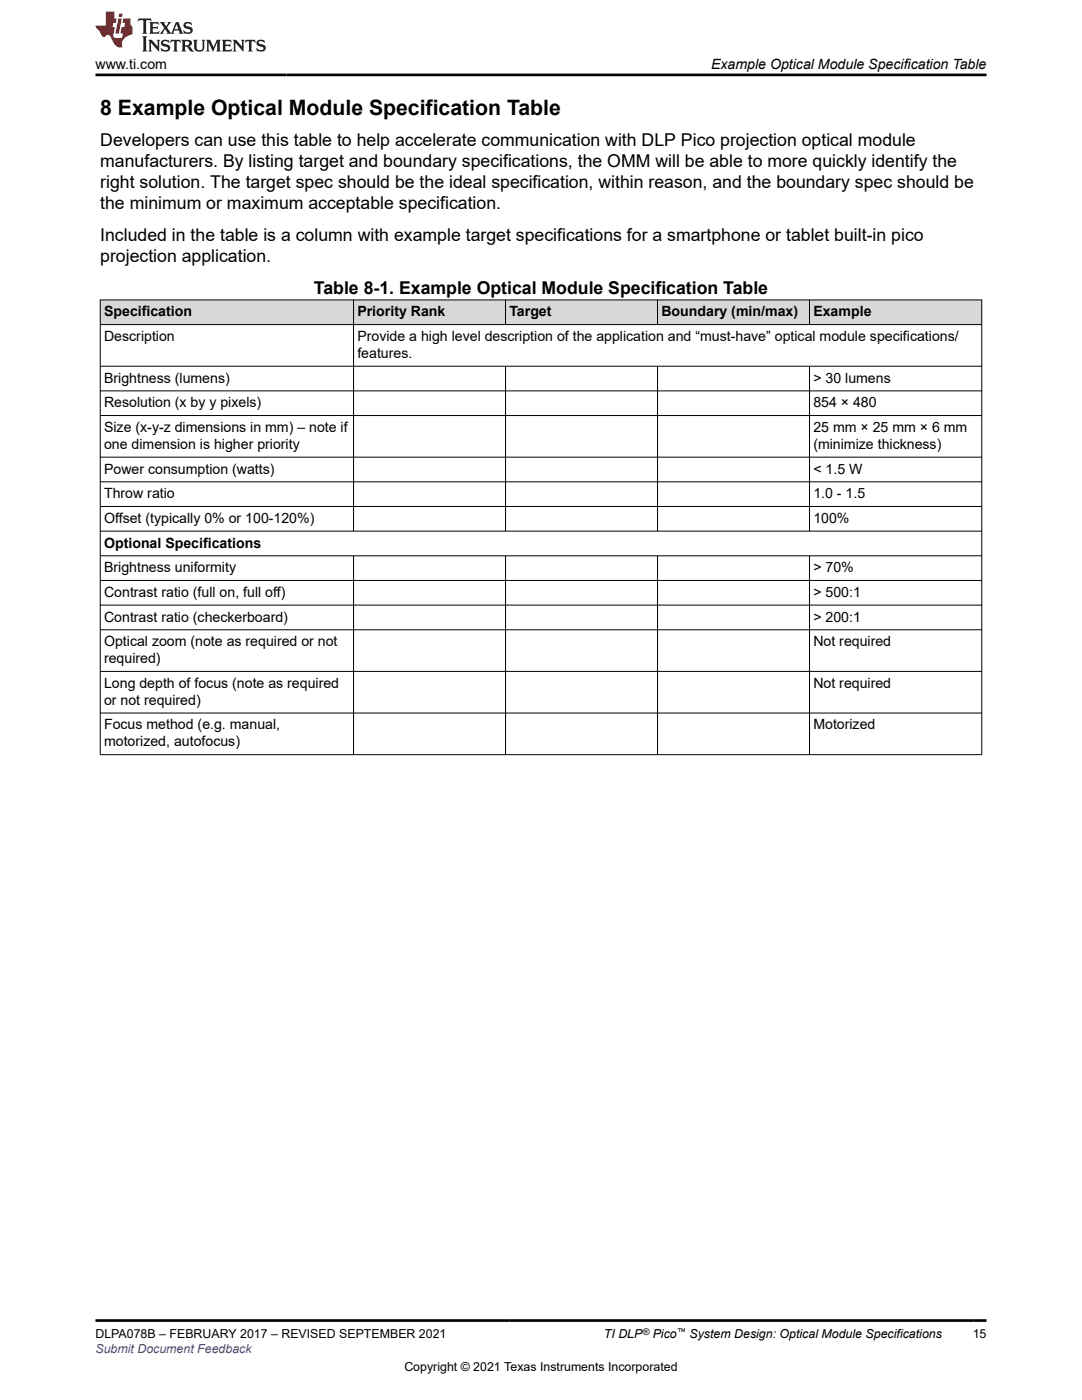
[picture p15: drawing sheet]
<svg xmlns="http://www.w3.org/2000/svg" width="216mm" height="279mm" viewBox="0 0 216 279" stroke-linecap="round" stroke-linejoin="round" font-family="sans-serif">
<defs><g id="words">
<text font-size="4.2" x="20" y="22.9">8 Example Optical Module Specification Table</text>
<g font-size="3.5">
<text x="20" y="29.1">Developers can use this table to help accelerate communication with DLP Pico projection optical module</text>
<text x="20" y="33.3">manufacturers. By listing target and boundary specifications, the OMM will be able to more quickly identify the</text>
<text x="20" y="37.5">right solution. The target spec should be the ideal specification, within reason, and the boundary spec should be</text>
<text x="20" y="41.8">the minimum or maximum acceptable specification.</text>
<text x="20" y="48.1">Included in the table is a column with example target specifications for a smartphone or tablet built-in pico</text>
<text x="20" y="52.3">projection application.</text>
<text x="62.6" y="58.7">Table 8-1. Example Optical Module Specification Table</text>
</g>
<g font-size="2.8">
<text x="19.1" y="13.8">www.ti.com</text>
<text x="141.9" y="13.8">Example Optical Module Specification Table</text>
<text x="20.8" y="63.1">Specification</text>
<text x="71.3" y="63.1">Priority Rank</text>
<text x="101.6" y="63.1">Target</text>
<text x="132" y="63.1">Boundary (min/max)</text>
<text x="162.3" y="63.1">Example</text>
<text x="20.8" y="68.1">Description</text>
<text x="71.3" y="68.1">Provide a high level description of the application and “must-have” optical module specifications/</text>
<text x="71.3" y="71.4">features.</text>
<text x="20.8" y="76.4">Brightness (lumens)</text>
<text x="162.3" y="76.4">&gt; 30 lumens</text>
<text x="20.8" y="81.3">Resolution (x by y pixels)</text>
<text x="162.3" y="81.3">854 × 480</text>
<text x="20.8" y="86.2">Size (x-y-z dimensions in mm) – note if</text>
<text x="20.8" y="89.6">one dimension is higher priority</text>
<text x="162.3" y="86.2">25 mm × 25 mm × 6 mm</text>
<text x="162.3" y="89.6">(minimize thickness)</text>
<text x="20.8" y="94.5">Power consumption (watts)</text>
<text x="162.3" y="94.5">&lt; 1.5 W</text>
<text x="20.8" y="99.4">Throw ratio</text>
<text x="162.3" y="99.4">1.0 - 1.5</text>
<text x="20.8" y="104.4">Offset (typically 0% or 100-120%)</text>
<text x="162.3" y="104.4">100%</text>
<text x="20.8" y="109.3">Optional Specifications</text>
<text x="20.8" y="114.2">Brightness uniformity</text>
<text x="20.8" y="119.1">Contrast ratio (full on, full off)</text>
<text x="162.3" y="114.2">&gt; 70%</text>
<text x="162.3" y="119.1">&gt; 500:1</text>
<text x="20.8" y="124">Contrast ratio (checkerboard)</text>
<text x="162.3" y="124">&gt; 200:1</text>
<text x="20.8" y="129">Optical zoom (note as required or not</text>
<text x="162.3" y="129">Not required</text>
<text x="20.8" y="132.3">required)</text>
<text x="20.8" y="137.3">Long depth of focus (note as required</text>
<text x="162.3" y="137.3">Not required</text>
<text x="20.8" y="140.7">or not required)</text>
<text x="20.8" y="145.6">Focus method (e.g. manual,</text>
<text x="20.8" y="149">motorized, autofocus)</text>
<text x="162.3" y="145.6">Motorized</text>
</g>
<g font-size="2.5">
<text x="19.1" y="267.1">DLPA078B – FEBRUARY 2017 – REVISED SEPTEMBER 2021</text>
<text x="120.5" y="267.1">TI DLP</text>
<text x="130.2" y="267.1">Pico</text>
<text x="137.6" y="267.1">System Design: Optical Module Specifications</text>
<text x="194.1" y="267.1">15</text>
<text x="80.7" y="273.5">Copyright © 2021 Texas Instruments Incorporated</text>
</g>
<text font-size="2.5" fill="#00f" x="19.1" y="270">Submit Document Feedback</text>
<g font-size="1.9">
<text x="128.2" y="266.5">®</text>
<text x="135.1" y="266.5">™</text>
</g>
</g></defs>
<g fill="#d8d8d8">
<path d="M20 59.9h175.9v4.9h-175.9z" fill-rule="evenodd"/>
<path d="M20.1 59.9h50.4v4.8h-50.4z" fill-rule="evenodd"/>
<path d="M70.6 59.9h30.2v4.8h-30.2z" fill-rule="evenodd"/>
<path d="M100.9 59.9h30.2v4.8h-30.2z" fill-rule="evenodd"/>
<path d="M131.3 59.9h30.2v4.8h-30.2z" fill-rule="evenodd"/>
<path d="M161.6 59.9h34.2v4.8h-34.2z" fill-rule="evenodd"/>
</g>
<g fill="none" stroke="#000" stroke-width=".2">
<path d="M19.9 59.9h176.1M20 59.8v90.9M70.5 59.8v46.3M100.9 59.8v5M131.2 59.8v5M161.5 59.8v5M195.9 59.8v90.9M19.9 64.8h176.1M19.9 73.1h176.1M19.9 78h176.1M100.9 73.1v33M131.2 73.1v33"/>
<path d="M161.5 73.1v33M19.9 82.9h176.1M19.9 91.2h176.1M19.9 96.2h176.1M19.9 101.1h176.1M19.9 106h176.1M19.9 110.9h176.1M19.9 115.8h176.1M70.5 110.9v39.8M100.9 110.9v39.8M131.2 110.9v39.8M161.5 110.9v39.8"/>
<path d="M19.9 120.8h176.1M19.9 125.7h176.1M19.9 134h176.1M19.9 142.3h176.1M19.9 150.6h176.1"/>
</g>
<path d="M27.7 3.7l-.2 .6 .5-.3h.6v.2v2.2l-.2 .3h1l-.2-.3v-2.2v-.2h.5l.5 .3-.1-.6zM29.8 4.4l.2 .4v1.6l-.2 .3h1.9l.1-.6a1.08 1.08 0 0 1-1.3 .2v-.6h.6l.4 .1v-.6l-.4 .2h-.6v-.6l.2-.1a1 1 0 0 1 1 .3l-.1-.6zM31.8 4.4l1 1.2-1 1.1h.9l-.2-.2 .4-.7 .5 .7-.2 .2h1.6l-.2-.2 .1-.4h1l.1 .4-.1 .2h.9l-.2-.3-.8-2h-.5l-1 2.2-.8-1.1 .9-1.1h-.8l.2 .2-.5 .7-.3-.7 .1-.2zM35.2 4.8l.4 1h-.8zM36.8 4.6a.65 .65 0 0 0-.2 .7 .65 .65 0 0 0 .6 .4l.7 .2 .1 .2a.79 .79 0 0 1-.7 .4 .79 .79 0 0 1-.7-.5l.1 .7 .2-.1a.93 .93 0 0 0 1.1 .1 .93 .93 0 0 0 .4-.9 1.46 1.46 0 0 0-1.2-.6l-.1-.4a1.09 1.09 0 0 1 1.2 .2l-.2-.6-.1 .1-.6-.1zM28.4 7.2l.2 .4v2.3l-.2 .4h1l-.2-.4v-2.3l.2-.4zM29.6 7.9l.2 .4v1.6l-.2 .4h.8l-.3-.4v-1.4l1.7 1.8v-2l.2-.4h-.8l.2 .3 .1 1.1-1.2-1.4zM32.3 8.1a.65 .65 0 0 0-.2 .7 .65 .65 0 0 0 .7 .4l.6 .2 .1 .3a.79 .79 0 0 1-.7 .3 .79 .79 0 0 1-.7-.5l.1 .8 .2-.1a.93 .93 0 0 0 1.1 0 .93 .93 0 0 0 .4-.9 1.46 1.46 0 0 0-1.2-.6l-.1-.4a1.09 1.09 0 0 1 1.2 .2l-.2-.6-.1 .1-.6-.1zM34.1 7.9l-.1 .7a.63 .63 0 0 1 .7-.4l.1 1.7-.3 .4h1l-.2-.4v-1.7a.66 .66 0 0 1 .8 .4l-.1-.7zM36.2 7.9l.2 .4v1.6l-.2 .4h.9l-.2-.2v-.8l.5 .1 .1 .1a.79 .79 0 0 0 1.2 .7l-1-1a.61 .61 0 0 0 .6-.6 .61 .61 0 0 0-.5-.6zM36.9 8.3l.2-.1a.47 .47 0 0 1 .5 .1 .47 .47 0 0 1 .1 .5l-.2 .2h-.6zM38.5 7.9l.2 .3a2.27 2.27 0 0 0 .4 1.9 1.04 1.04 0 0 0 1.7-.6v-1.3l.2-.3h-.8l.2 .4v1.2a.6 .6 0 0 1-.6 .5 .6 .6 0 0 1-.6-.5v-1.2l.3-.4zM41.1 7.9l.2 .4v1.6l-.2 .4h.7l-.2-.4v-1.5l.9 1.9 .8-1.9v1.5l-.2 .4h1l-.3-.4v-1.6l.3-.4h-.8l-.7 1.6-.7-1.6zM44.3 7.9l.2 .4v1.6l-.2 .4h1.9l.1-.6a1.09 1.09 0 0 1-1.3 .1v-.6h.6l.4 .2v-.7l-.4 .2h-.6v-.5l.2-.2a1.01 1.01 0 0 1 1 .3l-.1-.6zM46.4 7.9l.3 .4v1.6l-.3 .4h.8l-.2-.4v-1.4l1.6 1.8v-2l.2-.4h-.7l.2 .3v1.1l-1.2-1.4zM49 7.9l-.1 .7a.63 .63 0 0 1 .8-.4v1.7l-.3 .4h1l-.2-.4v-1.7a.66 .66 0 0 1 .8 .4l-.1-.7zM51.4 8.1a.65 .65 0 0 0-.2 .7 .65 .65 0 0 0 .6 .4l.6 .2 .2 .3a.79 .79 0 0 1-.8 .3 .79 .79 0 0 1-.6-.5l.1 .8 .2-.1a.93 .93 0 0 0 1 0 .93 .93 0 0 0 .5-.9 1.46 1.46 0 0 0-1.3-.6l-.1-.4a1.09 1.09 0 0 1 1.3 .2l-.2-.6-.2 .1-.5-.1z" fill="#231f20"/>
<path d="M21.1 2.3v2.8h-2.1l.1 .4 .9 .9a.95 .95 0 0 0 .9 .9 .59 .59 0 0 1 .6-.3 .59 .59 0 0 1 .5 .3l.4 .8a1.59 1.59 0 0 0 2.1 1.3 1.61 1.61 0 0 1 1-2.2l1-.4-.1-1.4a1.59 1.59 0 0 1-.4-1.7h-1.4l-.2 .9h.5l-.1 .8h-.5l-.2 1v.3h.4l-.2 .9h-.6a.73 .73 0 0 1-1.1-.6l.3-1.6h-.5l.2-.8h.5l.2-.9h-.5v-1.4zM23.6 3.7l-.6 3h.7l.6-3zM23.8 2.7l-.1 .7h.7l.1-.7z" fill="#ed1c24"/>
<path d="M19.1 15h177.8M19.1 263.5h177.8" fill="none" stroke="#000" stroke-width=".53"/>
<use href="#words"/>
</svg>
